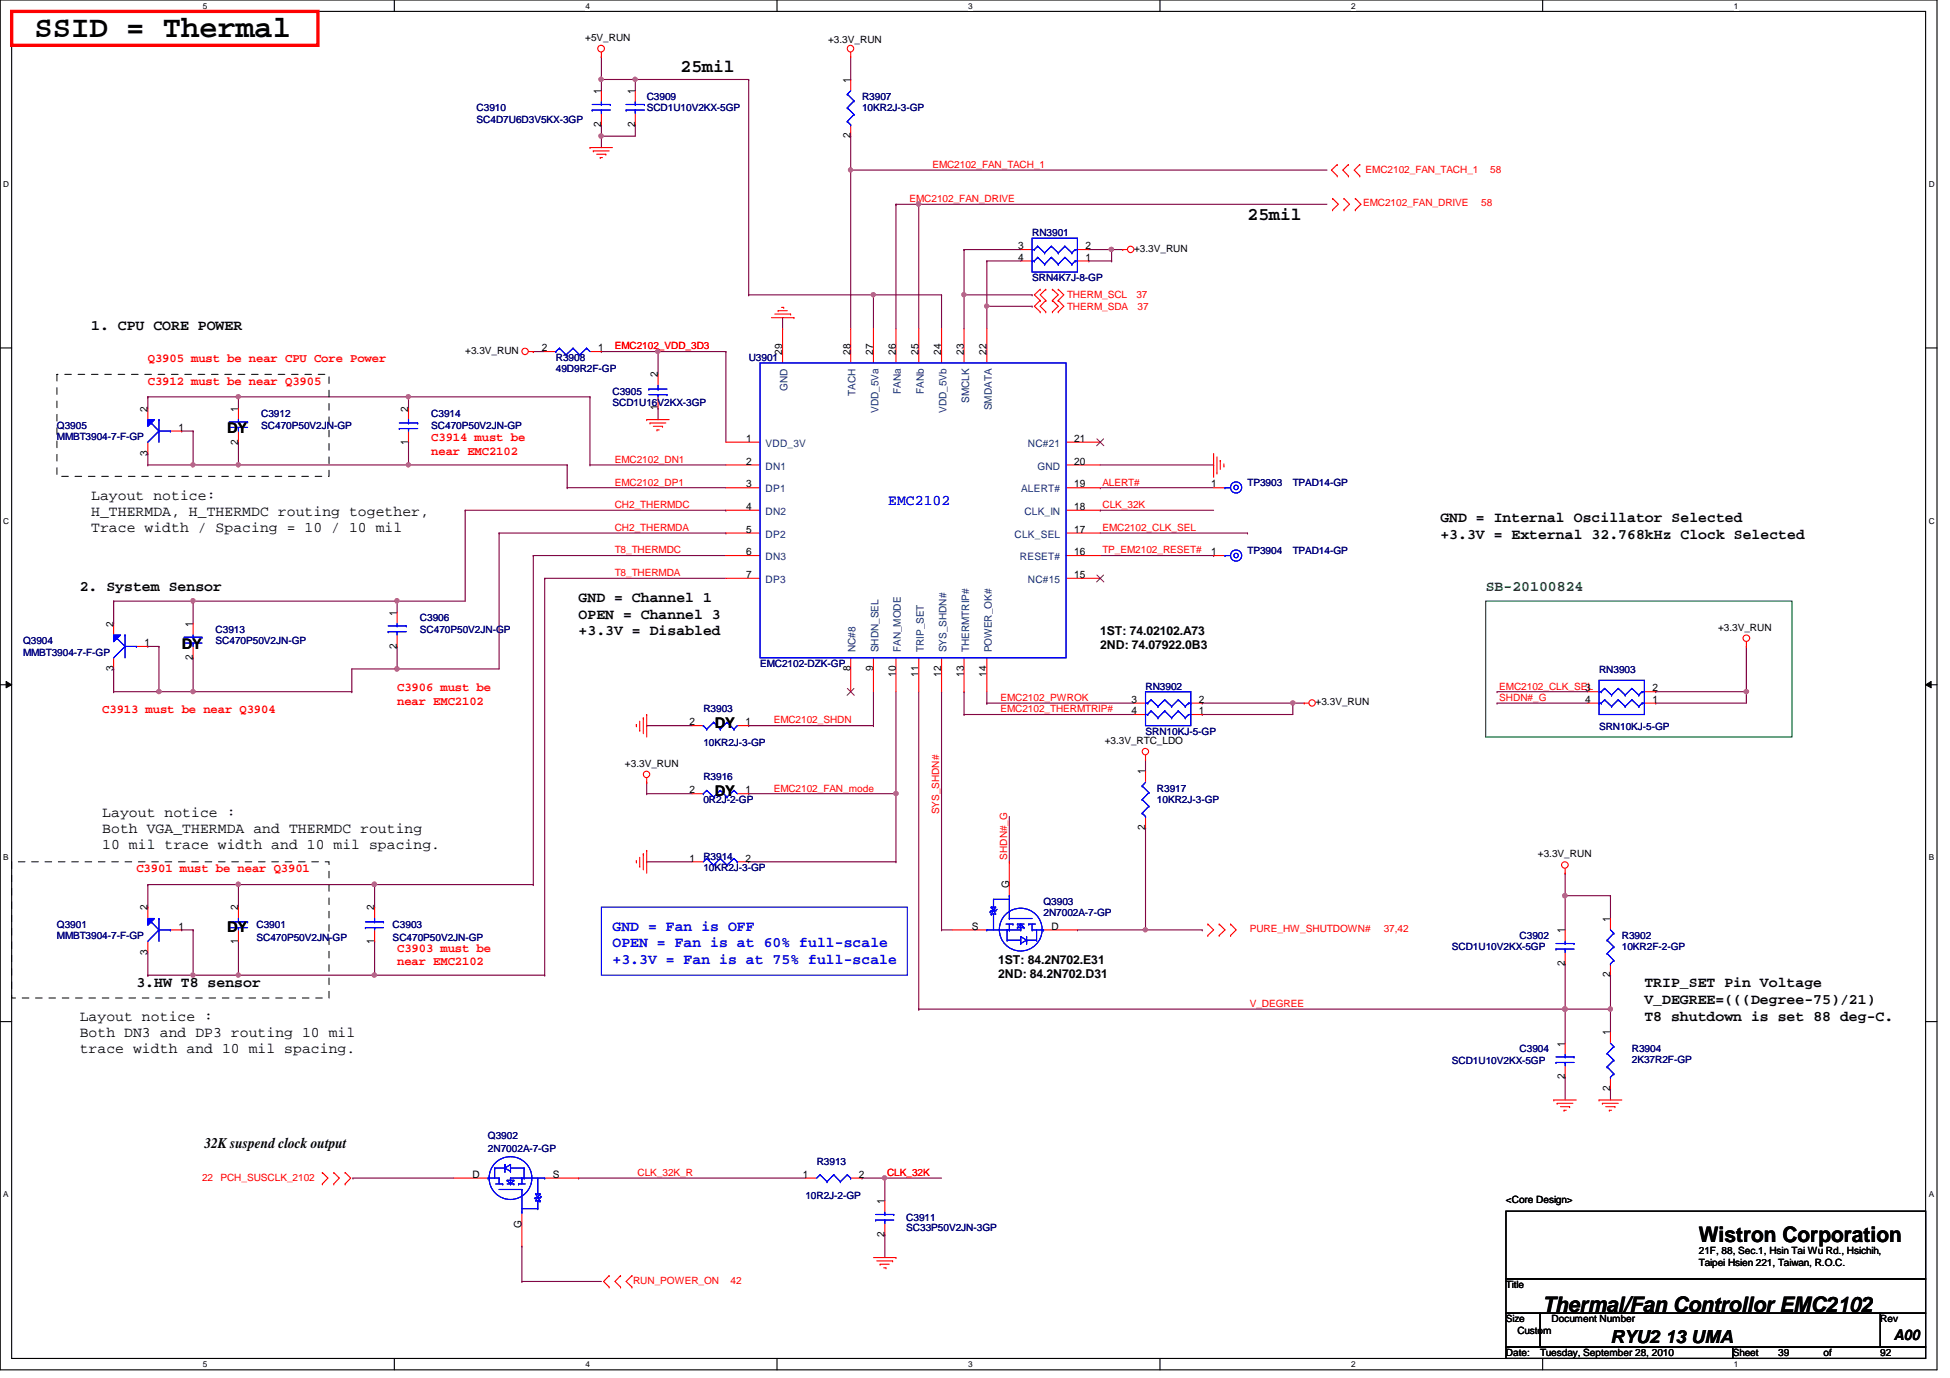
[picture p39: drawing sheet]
<svg xmlns="http://www.w3.org/2000/svg" width="297mm" height="210mm" viewBox="0 0 297 210" stroke-linecap="round" stroke-linejoin="round" font-family="sans-serif">
<defs><g id="words">
<text font-size="4.7" x="5.2" y="5.6">SSID = Thermal</text>
<g font-size="3.3">
<text x="258.8" y="189.2">Wistron Corporation</text>
<text x="234.9" y="199.9">Thermal/Fan Controllor EMC2102</text>
</g>
<g font-size="2.8">
<text x="103.7" y="11">25mil</text>
<text x="190" y="33.4">25mil</text>
<text x="245.3" y="204.6">RYU2 13 UMA</text>
</g>
<g font-size="2.2">
<text x="13.9" y="50.2">1. CPU CORE POWER</text>
<text x="34.6" y="66">DY</text>
<text x="13.9" y="76.1">Layout notice:</text>
<text x="13.9" y="78.6">H_THERMDA, H_THERMDC routing together,</text>
<text x="13.9" y="81">Trace width / Spacing = 10 / 10 mil</text>
<text x="219.4" y="79.6">GND = Internal Oscillator Selected</text>
<text x="219.4" y="82.1">+3.3V = External 32.768kHz Clock Selected</text>
<text x="12.1" y="90">2. System Sensor</text>
<text x="88.1" y="91.7">GND = Channel 1</text>
<text x="88.1" y="94.2">OPEN = Channel 3</text>
<text x="27.7" y="98.8">DY</text>
<text x="88.1" y="96.8">+3.3V = Disabled</text>
<text x="108.9" y="110.9">DY</text>
<text x="15.6" y="124.5">Layout notice :</text>
<text x="108.9" y="121.2">DY</text>
<text x="15.6" y="126.9">Both VGA_THERMDA and THERMDC routing</text>
<text x="15.6" y="129.4">10 mil trace width and 10 mil spacing.</text>
<text x="34.6" y="142">DY</text>
<text x="12.1" y="155.5">Layout notice :</text>
<text x="20.8" y="150.4">3.HW T8 sensor</text>
<text x="250.5" y="150.4">TRIP_SET Pin Voltage</text>
<text x="250.5" y="153">V_DEGREE=(((Degree-75)/21)</text>
<text x="250.5" y="155.6">T8 shutdown is set 88 deg-C.</text>
<text x="12.1" y="158">Both DN3 and DP3 routing 10 mil</text>
<text x="12.1" y="160.4">trace width and 10 mil spacing.</text>
<text x="31.2" y="174.8">32K suspend clock output</text>
<text x="288.5" y="204.1">A00</text>
</g>
<g font-size="2.2" fill="#00f">
<text x="135.3" y="77">EMC2102</text>
<text x="93.3" y="141.8">GND = Fan is OFF</text>
<text x="93.3" y="144.3">OPEN = Fan is at 60% full-scale</text>
<text x="93.3" y="146.9">+3.3V = Fan is at 75% full-scale</text>
</g>
<text font-size="2.2" fill="#008000" x="226.3" y="90">SB-20100824</text>
<g font-size="1.9" fill="#f00">
<text x="22.5" y="55.1">Q3905 must be near CPU Core Power</text>
<text x="22.5" y="58.6">C3912 must be near Q3905</text>
<text x="65.7" y="67.2">C3914 must be</text>
<text x="65.7" y="69.3">near EMC2102</text>
<text x="60.5" y="105.2">C3906 must be</text>
<text x="60.5" y="107.3">near EMC2102</text>
<text x="15.6" y="108.7">C3913 must be near Q3904</text>
<text x="20.8" y="132.8">C3901 must be near Q3901</text>
<text x="60.5" y="144.9">C3903 must be</text>
<text x="60.5" y="147.1">near EMC2102</text>
</g>
<g font-size="1.9">
<text x="167.6" y="96.7">1ST: 74.02102.A73</text>
<text x="167.6" y="98.9">2ND: 74.07922.0B3</text>
<text x="152.1" y="146.8">1ST: 84.2N702.E31</text>
<text x="152.1" y="149">2ND: 84.2N702.D31</text>
</g>
<g font-size="1.6">
<text x="91.6" y="14.3" transform="rotate(-90 91.6 14.3)">1</text>
<text x="96.7" y="14.3" transform="rotate(-90 96.7 14.3)">1</text>
<text x="129.5" y="12.6" transform="rotate(-90 129.5 12.6)">1</text>
<text x="91.6" y="19.3" transform="rotate(-90 91.6 19.3)">2</text>
<text x="96.7" y="19.3" transform="rotate(-90 96.7 19.3)">2</text>
<text x="129.5" y="21.1" transform="rotate(-90 129.5 21.1)">2</text>
<text x="155.1" y="38">3</text>
<text x="155.1" y="39.7">4</text>
<text x="165.4" y="39.7">1</text>
<text x="165.4" y="38">2</text>
<text x="82.5" y="53.5">2</text>
<text x="91.1" y="53.5">1</text>
<text x="100.2" y="57.5" transform="rotate(-90 100.2 57.5)">2</text>
<text x="119.2" y="54.1" transform="rotate(-90 119.2 54.1)">29</text>
<text x="129.5" y="54.1" transform="rotate(-90 129.5 54.1)">28</text>
<text x="133" y="54.1" transform="rotate(-90 133 54.1)">27</text>
<text x="136.4" y="54.1" transform="rotate(-90 136.4 54.1)">26</text>
<text x="139.9" y="54.1" transform="rotate(-90 139.9 54.1)">25</text>
<text x="143.4" y="54.1" transform="rotate(-90 143.4 54.1)">24</text>
<text x="146.8" y="54.1" transform="rotate(-90 146.8 54.1)">23</text>
<text x="150.3" y="54.1" transform="rotate(-90 150.3 54.1)">22</text>
<text x="22.5" y="62.7" transform="rotate(-90 22.5 62.7)">2</text>
<text x="27.2" y="65.6">1</text>
<text x="36.3" y="62.7" transform="rotate(-90 36.3 62.7)">1</text>
<text x="62.2" y="62.7" transform="rotate(-90 62.2 62.7)">2</text>
<text x="100.2" y="62.5" transform="rotate(-90 100.2 62.5)">1</text>
<text x="22.5" y="69.4" transform="rotate(-90 22.5 69.4)">3</text>
<text x="36.3" y="67.7" transform="rotate(-90 36.3 67.7)">2</text>
<text x="62.2" y="67.7" transform="rotate(-90 62.2 67.7)">1</text>
<text x="113.7" y="67.3">1</text>
<text x="113.7" y="70.8">2</text>
<text x="163.6" y="67.3">21</text>
<text x="163.6" y="70.8">20</text>
<text x="113.7" y="74.3">3</text>
<text x="113.7" y="77.7">4</text>
<text x="163.6" y="77.7">18</text>
<text x="163.6" y="74.3">19</text>
<text x="184.5" y="74.3">1</text>
<text x="113.7" y="81.2">5</text>
<text x="163.6" y="81.2">17</text>
<text x="113.7" y="84.6">6</text>
<text x="113.7" y="88.1">7</text>
<text x="163.6" y="88.1">15</text>
<text x="163.6" y="84.6">16</text>
<text x="184.5" y="84.6">1</text>
<text x="17.3" y="95.5" transform="rotate(-90 17.3 95.5)">2</text>
<text x="29.4" y="95.5" transform="rotate(-90 29.4 95.5)">1</text>
<text x="60.4" y="93.8" transform="rotate(-90 60.4 93.8)">1</text>
<text x="22" y="98.4">1</text>
<text x="29.4" y="100.5" transform="rotate(-90 29.4 100.5)">2</text>
<text x="60.4" y="98.8" transform="rotate(-90 60.4 98.8)">2</text>
<text x="17.3" y="102.3" transform="rotate(-90 17.3 102.3)">3</text>
<text x="129.5" y="102.3" transform="rotate(-90 129.5 102.3)">8</text>
<text x="133" y="102.3" transform="rotate(-90 133 102.3)">9</text>
<text x="136.4" y="103.1" transform="rotate(-90 136.4 103.1)">10</text>
<text x="139.9" y="103.1" transform="rotate(-90 139.9 103.1)">11</text>
<text x="143.4" y="103.1" transform="rotate(-90 143.4 103.1)">12</text>
<text x="146.8" y="103.1" transform="rotate(-90 146.8 103.1)">13</text>
<text x="150.3" y="103.1" transform="rotate(-90 150.3 103.1)">14</text>
<text x="172.4" y="107.1">3</text>
<text x="182.6" y="107.1">2</text>
<text x="241.5" y="105.3">3</text>
<text x="241.5" y="107.1">4</text>
<text x="251.7" y="107.1">1</text>
<text x="251.7" y="105.3">2</text>
<text x="105" y="110.5">2</text>
<text x="113.5" y="110.5">1</text>
<text x="172.4" y="108.8">4</text>
<text x="182.6" y="108.8">1</text>
<text x="174.5" y="117.9" transform="rotate(-90 174.5 117.9)">1</text>
<text x="105" y="120.9">2</text>
<text x="113.5" y="120.9">1</text>
<text x="105" y="131.2">1</text>
<text x="113.5" y="131.2">2</text>
<text x="174.5" y="126.4" transform="rotate(-90 174.5 126.4)">2</text>
<text x="153.7" y="135.2" transform="rotate(-90 153.7 135.2)">G</text>
<text x="22.5" y="138.7" transform="rotate(-90 22.5 138.7)">2</text>
<text x="27.2" y="141.6">1</text>
<text x="36.3" y="143.7" transform="rotate(-90 36.3 143.7)">1</text>
<text x="36.3" y="138.7" transform="rotate(-90 36.3 138.7)">2</text>
<text x="57" y="143.7" transform="rotate(-90 57 143.7)">1</text>
<text x="57" y="138.7" transform="rotate(-90 57 138.7)">2</text>
<text x="148" y="141.6">S</text>
<text x="160.2" y="141.6">D</text>
<text x="238.4" y="142.2" transform="rotate(-90 238.4 142.2)">1</text>
<text x="245.3" y="140.4" transform="rotate(-90 245.3 140.4)">1</text>
<text x="22.5" y="145.5" transform="rotate(-90 22.5 145.5)">3</text>
<text x="238.4" y="147.2" transform="rotate(-90 238.4 147.2)">2</text>
<text x="245.3" y="148.9" transform="rotate(-90 245.3 148.9)">2</text>
<text x="238.4" y="159.4" transform="rotate(-90 238.4 159.4)">1</text>
<text x="245.3" y="157.7" transform="rotate(-90 245.3 157.7)">1</text>
<text x="238.4" y="164.4" transform="rotate(-90 238.4 164.4)">2</text>
<text x="245.3" y="166.2" transform="rotate(-90 245.3 166.2)">2</text>
<text x="72" y="179.4">D</text>
<text x="84.2" y="179.4">S</text>
<text x="122.3" y="179.4">1</text>
<text x="130.8" y="179.4">2</text>
<text x="134.7" y="183.4" transform="rotate(-90 134.7 183.4)">1</text>
<text x="79.5" y="187.1" transform="rotate(-90 79.5 187.1)">G</text>
<text x="134.7" y="188.5" transform="rotate(-90 134.7 188.5)">2</text>
</g>
<g font-size="1.6" fill="#004080">
<text x="120" y="59.5" transform="rotate(-90 120 59.5)">GND</text>
<text x="130.3" y="60.3" transform="rotate(-90 130.3 60.3)">TACH</text>
<text x="133.8" y="62.9" transform="rotate(-90 133.8 62.9)">VDD_5Va</text>
<text x="137.2" y="60" transform="rotate(-90 137.2 60)">FANa</text>
<text x="140.7" y="60" transform="rotate(-90 140.7 60)">FANb</text>
<text x="144.2" y="62.9" transform="rotate(-90 144.2 62.9)">VDD_5Vb</text>
<text x="147.6" y="61.4" transform="rotate(-90 147.6 61.4)">SMCLK</text>
<text x="151.1" y="62.5" transform="rotate(-90 151.1 62.5)">SMDATA</text>
<text x="116.6" y="68.1">VDD_3V</text>
<text x="116.6" y="71.5">DN1</text>
<text x="156.6" y="68.1">NC#21</text>
<text x="158" y="71.5">GND</text>
<text x="116.6" y="75">DP1</text>
<text x="155.5" y="75">ALERT#</text>
<text x="116.6" y="78.4">DN2</text>
<text x="116.6" y="81.9">DP2</text>
<text x="154.6" y="81.9">CLK_SEL</text>
<text x="156" y="78.4">CLK_IN</text>
<text x="116.6" y="85.3">DN3</text>
<text x="116.6" y="88.8">DP3</text>
<text x="155.4" y="85.3">RESET#</text>
<text x="156.6" y="88.8">NC#15</text>
<text x="130.3" y="99.4" transform="rotate(-90 130.3 99.4)">NC#8</text>
<text x="133.8" y="99.4" transform="rotate(-90 133.8 99.4)">SHDN_SEL</text>
<text x="137.2" y="99.4" transform="rotate(-90 137.2 99.4)">FAN_MODE</text>
<text x="140.7" y="99.4" transform="rotate(-90 140.7 99.4)">TRIP_SET</text>
<text x="144.2" y="99.4" transform="rotate(-90 144.2 99.4)">SYS_SHDN#</text>
<text x="147.6" y="99.4" transform="rotate(-90 147.6 99.4)">THERMTRIP#</text>
<text x="151.1" y="99.4" transform="rotate(-90 151.1 99.4)">POWER_OK#</text>
</g>
<g font-size="1.5">
<text x="89.2" y="6.2">+5V_RUN</text>
<text x="126.2" y="6.6">+3.3V_RUN</text>
<text x="172.8" y="38.4">+3.3V_RUN</text>
<text x="70.9" y="53.9">+3.3V_RUN</text>
<text x="261.7" y="96.1">+3.3V_RUN</text>
<text x="200.4" y="107.4">+3.3V_RUN</text>
<text x="168.3" y="113.3">+3.3V_RTC_LDO</text>
<text x="95.2" y="116.8">+3.3V_RUN</text>
<text x="234.3" y="130.6">+3.3V_RUN</text>
<text x="229.4" y="183.3">&lt;Core Design&gt;</text>
<text x="258.8" y="191.1">21F, 88, Sec.1, Hsin Tai Wu Rd., Hsichih,</text>
<text x="229.4" y="196.2">Title</text>
<text x="258.8" y="192.8">Taipei Hsien 221, Taiwan, R.O.C.</text>
<text x="229.4" y="201.4">Size</text>
<text x="231.1" y="203.2">Custom</text>
<text x="236.3" y="201.4">Document Number</text>
<text x="286.4" y="201.4">Rev</text>
<text x="229.4" y="206.6">Date:</text>
<text x="234.6" y="206.6">Tuesday, September 28, 2010</text>
<text x="263.9" y="206.6">Sheet</text>
<text x="270.9" y="206.6">39</text>
<text x="277.8" y="206.6">of</text>
<text x="286.4" y="206.6">92</text>
</g>
<g font-size="1.5" fill="#000080">
<text x="72.6" y="16.9">C3910</text>
<text x="98.5" y="15.2">C3909</text>
<text x="98.5" y="16.9">SCD1U10V2KX-5GP</text>
<text x="131.3" y="15.2">R3907</text>
<text x="131.3" y="16.9">10KR2J-3-GP</text>
<text x="72.6" y="18.7">SC4D7U6D3V5KX-3GP</text>
<text x="157.2" y="35.9">RN3901</text>
<text x="157.2" y="42.8">SRN4K7J-8-GP</text>
<text x="84.7" y="54.9">R3908</text>
<text x="84.7" y="56.7">49D9R2F-GP</text>
<text x="114" y="54.9">U3901</text>
<text x="8.7" y="65.3">Q3905</text>
<text x="39.8" y="63.6">C3912</text>
<text x="39.8" y="65.3">SC470P50V2JN-GP</text>
<text x="65.7" y="63.6">C3914</text>
<text x="65.7" y="65.3">SC470P50V2JN-GP</text>
<text x="93.3" y="60.1">C3905</text>
<text x="93.3" y="61.8">SCD1U16V2KX-3GP</text>
<text x="8.7" y="67.1">MMBT3904-7-F-GP</text>
<text x="190" y="74">TP3903</text>
<text x="196.9" y="74">TPAD14-GP</text>
<text x="190" y="84.3">TP3904</text>
<text x="196.9" y="84.3">TPAD14-GP</text>
<text x="64" y="94.7">C3906</text>
<text x="3.5" y="98.1">Q3904</text>
<text x="3.5" y="99.9">MMBT3904-7-F-GP</text>
<text x="32.8" y="96.4">C3913</text>
<text x="32.8" y="98.1">SC470P50V2JN-GP</text>
<text x="64" y="96.4">SC470P50V2JN-GP</text>
<text x="115.8" y="101.6">EMC2102-DZK-GP</text>
<text x="174.5" y="105">RN3902</text>
<text x="243.6" y="102.4">RN3903</text>
<text x="107.1" y="108.5">R3903</text>
<text x="107.1" y="113.7">10KR2J-3-GP</text>
<text x="174.5" y="111.9">SRN10KJ-5-GP</text>
<text x="243.6" y="111.3">SRN10KJ-5-GP</text>
<text x="107.1" y="118.9">R3916</text>
<text x="107.1" y="122.3">0R2J-2-GP</text>
<text x="176.2" y="120.6">R3917</text>
<text x="176.2" y="122.3">10KR2J-3-GP</text>
<text x="107.1" y="130.9">R3914</text>
<text x="107.1" y="132.7">10KR2J-3-GP</text>
<text x="159" y="137.8">Q3903</text>
<text x="8.7" y="141.3">Q3901</text>
<text x="8.7" y="143">MMBT3904-7-F-GP</text>
<text x="39.1" y="141.3">C3901</text>
<text x="39.1" y="143.4">SC470P50V2JN-GP</text>
<text x="59.8" y="141.3">C3903</text>
<text x="59.8" y="143.4">SC470P50V2JN-GP</text>
<text x="159" y="139.6">2N7002A-7-GP</text>
<text x="231.5" y="143">C3902</text>
<text x="247.1" y="143">R3902</text>
<text x="221.1" y="144.8">SCD1U10V2KX-5GP</text>
<text x="247.1" y="144.8">10KR2F-2-GP</text>
<text x="231.5" y="160.3">C3904</text>
<text x="248.6" y="160.3">R3904</text>
<text x="248.6" y="161.9">2K37R2F-GP</text>
<text x="221.1" y="162.1">SCD1U10V2KX-5GP</text>
<text x="74.3" y="173.4">Q3902</text>
<text x="74.3" y="175.5">2N7002A-7-GP</text>
<text x="124.4" y="177.4">R3913</text>
<text x="122.7" y="182.6">10R2J-2-GP</text>
<text x="138" y="186.1">C3911</text>
<text x="138" y="187.6">SC33P50V2JN-3GP</text>
</g>
<g font-size="1.5" fill="#f00">
<text x="142" y="25.6">EMC2102_FAN_TACH_1</text>
<text x="208" y="26.3">EMC2102_FAN_TACH_1</text>
<text x="227" y="26.3">58</text>
<text x="138.6" y="30.8">EMC2102_FAN_DRIVE</text>
<text x="207.6" y="31.5">EMC2102_FAN_DRIVE</text>
<text x="225.6" y="31.5">58</text>
<text x="162.6" y="47.2">THERM_SDA</text>
<text x="162.6" y="45.5">THERM_SCL</text>
<text x="173.1" y="45.5">37</text>
<text x="173.3" y="47.2">37</text>
<text x="93.6" y="53.2">EMC2102_VDD_3D3</text>
<text x="93.6" y="70.5">EMC2102_DN1</text>
<text x="93.6" y="77.4">CH2_THERMDC</text>
<text x="93.6" y="74">EMC2102_DP1</text>
<text x="167.9" y="77.4">CLK_32K</text>
<text x="167.9" y="74">ALERT#</text>
<text x="93.6" y="80.9">CH2_THERMDA</text>
<text x="167.9" y="80.9">EMC2102_CLK_SEL</text>
<text x="93.6" y="84.3">T8_THERMDC</text>
<text x="93.6" y="87.8">T8_THERMDA</text>
<text x="167.9" y="84.3">TP_EM2102_RESET#</text>
<text x="152.4" y="106.8">EMC2102_PWROK</text>
<text x="228.4" y="105">EMC2102_CLK_SEL</text>
<text x="228.4" y="106.8">SHDN#_G</text>
<text x="117.9" y="110.2">EMC2102_SHDN</text>
<text x="152.4" y="108.5">EMC2102_THERMTRIP#</text>
<text x="117.9" y="120.6">EMC2102_FAN_mode</text>
<text x="143.1" y="124" transform="rotate(-90 143.1 124)">SYS_SHDN#</text>
<text x="153.4" y="130.9" transform="rotate(-90 153.4 130.9)">SHDN#_G</text>
<text x="190.4" y="142">PURE_HW_SHUTDOWN#</text>
<text x="210.8" y="142">37,42</text>
<text x="190.4" y="153.4">V_DEGREE</text>
<text x="30.8" y="179.8">22</text>
<text x="33.6" y="179.8">PCH_SUSCLK_2102</text>
<text x="97.1" y="179.1">CLK_32K_R</text>
<text x="135.1" y="179.1">CLK_32K</text>
<text x="96.4" y="195.5">RUN_POWER_ON</text>
<text x="111.3" y="195.5">42</text>
</g>
<g font-size="1.3">
<text x="30.9" y="1.4">5</text>
<text x="89.2" y="1.4">4</text>
<text x="147.5" y="1.4">3</text>
<text x="205.8" y="1.4">2</text>
<text x="264.1" y="1.4">1</text>
<text x=".5" y="28.5">D</text>
<text x="293.8" y="28.5">D</text>
<text x=".5" y="79.8">C</text>
<text x="293.8" y="79.8">C</text>
<text x=".5" y="131.1">B</text>
<text x="293.8" y="131.1">B</text>
<text x=".5" y="182.4">A</text>
<text x="293.8" y="182.4">A</text>
<text x="30.9" y="208.3">5</text>
<text x="89.2" y="208.3">4</text>
<text x="147.5" y="208.3">3</text>
<text x="205.8" y="208.3">2</text>
<text x="264.1" y="208.3">1</text>
</g>
</g></defs>
<path d="M0 0h295.1v208.7h-295.1zM1.8 1.7h291.5v205.2h-291.5z" fill="none" stroke="#000" stroke-width=".17"/>
<g fill="#fff">
<path d="M30.9 .2h.7v1.4h-.7z"/>
<path d="M30.9 207.1h.7v1.4h-.7z"/>
</g>
<path d="M60.1 0v1.7M60.1 206.9v1.8" fill="none" stroke="#000" stroke-width=".17"/>
<g fill="#fff">
<path d="M89.2 .2h.7v1.4h-.7z"/>
<path d="M89.2 207.1h.7v1.4h-.7z"/>
</g>
<path d="M118.4 0v1.7M118.4 206.9v1.8" fill="none" stroke="#000" stroke-width=".17"/>
<g fill="#fff">
<path d="M147.5 .2h.7v1.4h-.7z"/>
<path d="M147.5 207.1h.7v1.4h-.7z"/>
</g>
<path d="M176.7 0v1.7M176.7 206.9v1.8" fill="none" stroke="#000" stroke-width=".17"/>
<g fill="#fff">
<path d="M205.8 .2h.7v1.4h-.7z"/>
<path d="M205.8 207.1h.7v1.4h-.7z"/>
</g>
<path d="M235 0v1.7M235 206.9v1.8" fill="none" stroke="#000" stroke-width=".17"/>
<g fill="#fff">
<path d="M264.1 .2h.7v1.4h-.7z"/>
<path d="M264.1 207.1h.7v1.4h-.7z"/>
<path d="M.5 27.3h.9v1.4h-.9z"/>
<path d="M293.8 27.3h.9v1.4h-.9z"/>
<path d="M.5 78.6h.9v1.4h-.9z"/>
<path d="M293.8 78.6h.9v1.4h-.9z"/>
</g>
<path d="M0 53h1.8M293.3 53h1.8" fill="none" stroke="#000" stroke-width=".17"/>
<g fill="#fff">
<path d="M.5 129.9h.8v1.4h-.8z"/>
<path d="M293.8 129.9h.8v1.4h-.8z"/>
</g>
<path d="M0 104.3h1.8M293.3 104.3h1.8" fill="none" stroke="#000" stroke-width=".17"/>
<path d="M.9 103.8l.9 .5-.9 .5zM293.3 104.3l.9-.5v1z" fill="#000"/>
<path d="M.9 103.8l.9 .5-.9 .5zM293.3 104.3l.9-.5v1z" fill="none" stroke="#000" stroke-width=".15"/>
<g fill="#fff">
<path d="M.5 181.2h.8v1.4h-.8z"/>
<path d="M293.8 181.2h.8v1.4h-.8z"/>
</g>
<path d="M0 155.6h1.8M293.3 155.6h1.8" fill="none" stroke="#000" stroke-width=".17"/>
<g fill="none" stroke="#800040" stroke-width=".17">
<path d="M129.6 25.9h.1M129.6 25.9v24.2M136.5 31.1h.1M136.5 31.1v19M100.2 62.2h.1M100.2 62.2v1.7M167.6 77.7h.1M167.6 77.7h17.3M167.6 70.8h17.3M184.9 70.8h.1M60.5 101.9h.1M60.5 101.9h15.5"/>
<path d="M98.5 110.5h.1M98.5 110.5h6.9M114 110.5h.1M114 110.5h19.1M133.1 110.5h.1M133.1 105.4v5.1"/>
</g>
<circle cx="60.5" cy="101.9" r=".33" fill="#f0f"/>
<circle cx="60.5" cy="101.9" r=".33" fill="none" stroke="#f0f" stroke-width=".17"/>
<path d="M114 120.9h.1M114 120.9h22.5M140 153.7h.1M140 153.7h98.4M238.4 153.7h.1M238.4 153.7v5.2" fill="none" stroke="#800040" stroke-width=".17"/>
<circle cx="238.4" cy="153.7" r=".34" fill="#f0f"/>
<circle cx="238.4" cy="153.7" r=".34" fill="none" stroke="#f0f" stroke-width=".17"/>
<g fill="none" stroke="#800040" stroke-width=".17">
<path d="M136.5 31.1h.1M136.5 31.1h3.5M140 31.1h.1M140 31.1v19M119.2 50.1h.1M119.2 48.4v1.7M133.1 44.9h.1M133.1 44.9v5.2M146.9 44.9h.1M146.9 44.9v5.2M81.2 84.6h.1M81.2 84.6h29.4"/>
<path d="M81.2 84.6v50.1M98.5 119.2h.1M98.5 119.2v1.7M140 105.4v48.3M57.1 134.7h.1M57.1 134.7h24.1M81.2 134.7h.1M98.5 120.9h.1M98.5 120.9h6.9M238.4 133h.1M238.4 133v3.4M140 153.7h.1"/>
<path d="M238.4 146.8h.1M238.4 146.8v6.9"/>
</g>
<circle cx="57" cy="134.7" r=".34" fill="#f0f"/>
<circle cx="57" cy="134.7" r=".34" fill="none" stroke="#f0f" stroke-width=".17"/>
<path d="M114 12.1h.1M114 12.1v32.8M114 44.9h.1M114 44.9h19.1M245.3 153.7h.1M245.3 153.7v3.5" fill="none" stroke="#800040" stroke-width=".17"/>
<circle cx="245.3" cy="153.7" r=".33" fill="#f0f"/>
<circle cx="245.3" cy="153.7" r=".33" fill="none" stroke="#f0f" stroke-width=".17"/>
<path d="M96.8 12.1h.1M96.8 12.1h17.2" fill="none" stroke="#800040" stroke-width=".17"/>
<circle cx="96.7" cy="12.1" r=".32" fill="#f0f"/>
<circle cx="96.7" cy="12.1" r=".32" fill="none" stroke="#f0f" stroke-width=".17"/>
<path d="M238.4 136.4h.1M238.4 136.4v5.2" fill="none" stroke="#800040" stroke-width=".17"/>
<circle cx="238.4" cy="136.4" r=".34" fill="#f0f"/>
<circle cx="238.4" cy="136.4" r=".34" fill="none" stroke="#f0f" stroke-width=".17"/>
<path d="M140 31.1h.1M140 31.1h62.1" fill="none" stroke="#800040" stroke-width=".17"/>
<circle cx="139.9" cy="31.1" r=".33" fill="#f0f"/>
<circle cx="139.9" cy="31.1" r=".33" fill="none" stroke="#f0f" stroke-width=".17"/>
<g fill="none" stroke="#800040" stroke-width=".17">
<path d="M133.1 44.9h.1M133.1 44.9h10.3M143.4 44.9h.1M143.4 44.9v5.2M150.3 46.7h.1M150.3 46.7v3.4M150.3 46.7h6.9M157.2 46.7h.1M167.6 74.3h.1M167.6 74.3h17.3M60.5 91.6h.1M60.5 91.6h10.4"/>
<path d="M83 88.1h.1M83 88.1h27.6"/>
</g>
<circle cx="133" cy="44.9" r=".32" fill="#f0f"/>
<circle cx="133" cy="44.9" r=".32" fill="none" stroke="#f0f" stroke-width=".17"/>
<path d="M91.6 8.6h.1M91.6 19h.1M91.6 8.6v3.5M91.6 19v3.5M96.8 19h.1M96.8 19v1.7h-5.2M91.6 20.7h.1" fill="none" stroke="#800040" stroke-width=".17"/>
<circle cx="91.6" cy="20.7" r=".33" fill="#f0f"/>
<circle cx="91.6" cy="20.7" r=".33" fill="none" stroke="#f0f" stroke-width=".17"/>
<path d="M60.5 91.6h.1M60.5 91.6v1.7M136.5 105.4v15.5M136.5 120.9h.1" fill="none" stroke="#800040" stroke-width=".17"/>
<circle cx="60.5" cy="91.5" r=".33" fill="#f0f"/>
<circle cx="60.5" cy="91.5" r=".33" fill="none" stroke="#f0f" stroke-width=".17"/>
<g fill="none" stroke="#800040" stroke-width=".17">
<path d="M91.6 12.1h.1M91.6 12.1v1.7M91.6 12.1h5.2M96.8 12.1h.1M96.8 12.1v1.7M60.5 98.5h.1M60.5 98.5v3.4M83 88.1v60.4M57.1 138.2h.1M57.1 134.7v3.5M238.4 136.4h.1M238.4 136.4h6.9"/>
<path d="M245.3 136.4h.1M245.3 136.4v3.5M57.1 143.4h.1M57.1 143.4v5.1M83 148.5h.1M238.4 164.1h.1M238.4 164.1v3.5M245.3 165.8h.1M245.3 165.8v1.8"/>
</g>
<circle cx="91.6" cy="12.1" r=".33" fill="#f0f"/>
<circle cx="91.6" cy="12.1" r=".33" fill="none" stroke="#f0f" stroke-width=".17"/>
<path d="M110.6 53.6h.1M110.6 53.6v13.8M57.1 148.5h.1M57.1 148.5h25.9" fill="none" stroke="#800040" stroke-width=".17"/>
<circle cx="57" cy="148.5" r=".33" fill="#f0f"/>
<circle cx="57" cy="148.5" r=".33" fill="none" stroke="#f0f" stroke-width=".17"/>
<path d="M100.2 53.6h.1M100.2 53.6h10.4M100.2 53.6v3.4" fill="none" stroke="#800040" stroke-width=".17"/>
<circle cx="100.2" cy="53.5" r=".33" fill="#f0f"/>
<circle cx="100.2" cy="53.5" r=".33" fill="none" stroke="#f0f" stroke-width=".17"/>
<path d="M129.6 25.9h.1M129.6 25.9h72.5M167.6 81.2h22.4M190 81.2h.1" fill="none" stroke="#800040" stroke-width=".17"/>
<circle cx="129.6" cy="25.9" r=".32" fill="#f0f"/>
<circle cx="129.6" cy="25.9" r=".32" fill="none" stroke="#f0f" stroke-width=".17"/>
<path d="M136.5 131.3h.1M136.5 120.9v10.4" fill="none" stroke="#800040" stroke-width=".17"/>
<circle cx="136.5" cy="120.9" r=".33" fill="#f0f"/>
<circle cx="136.5" cy="120.9" r=".33" fill="none" stroke="#f0f" stroke-width=".17"/>
<g fill="none" stroke="#800040" stroke-width=".17">
<path d="M129.6 12.1h.1M129.6 8.6v3.5M146.9 108.8h.1M146.9 105.4h.1M146.9 108.8h25.9M146.9 105.4v3.4M150.3 107.1h.1M150.3 105.4v1.7M150.3 107.1h22.5M174.5 117.5h.1M174.5 115.7v1.8M196.9 107.1h.1"/>
<path d="M196.9 107.1h1.8M98.5 131.3h.1M98.5 131.3h6.9M114 131.3h.1M114 131.3h22.5M88.1 179.5h.1M88.1 179.5h34.6M134.8 179.5h.1M134.8 179.5h8.6"/>
</g>
<circle cx="196.9" cy="107.1" r=".33" fill="#f0f"/>
<circle cx="196.9" cy="107.1" r=".33" fill="none" stroke="#f0f" stroke-width=".17"/>
<path d="M183.1 108.8h.1M196.9 107.1h.1M196.9 107.1v1.7h-13.8M134.8 179.5h.1M134.8 179.5v3.4M134.8 188.1h.1M134.8 188.1v3.5" fill="none" stroke="#800040" stroke-width=".17"/>
<circle cx="134.8" cy="179.4" r=".33" fill="#f0f"/>
<circle cx="134.8" cy="179.4" r=".33" fill="none" stroke="#f0f" stroke-width=".17"/>
<path d="M146.9 38h.1M146.9 38h8.6M150.3 39.8h.1M150.3 39.8h5.2M146.9 44.9h10.3M157.2 44.9h.1M174.5 141.6h8.6M183.1 141.6h.1M131.3 179.5h.1M131.3 179.5h3.5" fill="none" stroke="#800040" stroke-width=".17"/>
<circle cx="146.8" cy="44.9" r=".32" fill="#f0f"/>
<circle cx="146.8" cy="44.9" r=".32" fill="none" stroke="#f0f" stroke-width=".17"/>
<path d="M165.9 38h3.4M169.3 38h.1" fill="none" stroke="#800040" stroke-width=".17"/>
<circle cx="169.3" cy="38" r=".33" fill="#f0f"/>
<circle cx="169.3" cy="38" r=".33" fill="none" stroke="#f0f" stroke-width=".17"/>
<path d="M146.9 38h.1M146.9 38v6.9M150.3 39.8v6.9M165.9 39.8h.1M165.9 39.8h3.4M169.3 39.8h.1M169.3 38h.1M169.3 38v1.8M169.3 38h1.7M150.3 46.7h.1" fill="none" stroke="#800040" stroke-width=".17"/>
<circle cx="150.3" cy="46.6" r=".32" fill="#f0f"/>
<circle cx="150.3" cy="46.6" r=".32" fill="none" stroke="#f0f" stroke-width=".17"/>
<path d="M22.5 138.2h.1M22.5 134.7h.1M22.5 134.7v3.5M22.5 134.7h13.8v3.5M36.3 138.2h.1M22.5 148.5h.1M22.5 145.1v3.4M27.7 141.6h.1M27.7 141.6h1.7M36.3 143.4h.1M36.3 143.4v5.1" fill="none" stroke="#800040" stroke-width=".17"/>
<circle cx="36.3" cy="148.5" r=".32" fill="#f0f"/>
<circle cx="36.3" cy="148.5" r=".32" fill="none" stroke="#f0f" stroke-width=".17"/>
<path d="M22.5 148.5h.1M22.5 148.5h13.8M29.4 141.6h.1M29.4 148.5h.1M29.4 141.6v6.9" fill="none" stroke="#800040" stroke-width=".17"/>
<circle cx="29.4" cy="148.5" r=".32" fill="#f0f"/>
<circle cx="29.4" cy="148.5" r=".32" fill="none" stroke="#f0f" stroke-width=".17"/>
<g fill="none" stroke="#800040" stroke-width=".17">
<path d="M70.9 77.7h.1M70.9 77.7v13.9M70.9 77.7h39.7M110.6 77.7h.1M76 81.2h.1M76 81.2v20.7M76 81.2h34.6M110.6 81.2h.1M183.1 107.1h.1M183.1 107.1h13.8M153.8 131.3h.1M153.8 124.4v6.9"/>
<path d="M174.5 126.1h.1M174.5 126.1v15.5M36.3 148.5h.1M36.3 148.5h20.8"/>
</g>
<circle cx="174.5" cy="141.6" r=".32" fill="#f0f"/>
<circle cx="174.5" cy="141.6" r=".32" fill="none" stroke="#f0f" stroke-width=".17"/>
<path d="M164.1 141.6h.1M164.1 141.6h10.4M238.4 153.7h.1M238.4 153.7h6.9" fill="none" stroke="#800040" stroke-width=".17"/>
<circle cx="238.4" cy="153.7" r=".34" fill="#f0f"/>
<circle cx="238.4" cy="153.7" r=".34" fill="none" stroke="#f0f" stroke-width=".17"/>
<path d="M36.3 134.7h.1M36.3 134.7h20.8" fill="none" stroke="#800040" stroke-width=".17"/>
<circle cx="36.3" cy="134.7" r=".33" fill="#f0f"/>
<circle cx="36.3" cy="134.7" r=".33" fill="none" stroke="#f0f" stroke-width=".17"/>
<path d="M29.4 91.6h31.1M60.5 91.6h.1M24.2 105.4h.1M24.2 105.4h5.2M53.6 105.4h.1M60.5 101.9h.1M60.5 101.9h-6.9v3.5" fill="none" stroke="#800040" stroke-width=".17"/>
<circle cx="24.2" cy="105.3" r=".33" fill="#f0f"/>
<circle cx="24.2" cy="105.3" r=".33" fill="none" stroke="#f0f" stroke-width=".17"/>
<path d="M17.3 91.6h.1M17.3 91.6v3.4M17.3 91.6h12.1" fill="none" stroke="#800040" stroke-width=".17"/>
<circle cx="29.4" cy="91.5" r=".33" fill="#f0f"/>
<circle cx="29.4" cy="91.5" r=".33" fill="none" stroke="#f0f" stroke-width=".17"/>
<path d="M22.5 98.5h.1M22.5 98.5h1.7M29.4 91.6h.1M29.4 91.6v3.4M17.3 101.9h.1M17.3 101.9v3.5M29.4 100.2h.1M29.4 100.2v5.2" fill="none" stroke="#800040" stroke-width=".17"/>
<circle cx="29.4" cy="105.3" r=".32" fill="#f0f"/>
<circle cx="29.4" cy="105.3" r=".32" fill="none" stroke="#f0f" stroke-width=".17"/>
<path d="M22.5 70.8h.1M22.5 70.8h6.9M36.3 60.5h.1M36.3 60.5h25.9M62.2 70.8h.1M62.2 70.8h24.2M24.2 98.5h.1M24.2 98.5v6.9h-6.9M17.3 105.4h.1M29.4 105.4h.1M29.4 105.4h24.2" fill="none" stroke="#800040" stroke-width=".17"/>
<circle cx="36.3" cy="60.4" r=".32" fill="#f0f"/>
<circle cx="36.3" cy="60.4" r=".32" fill="none" stroke="#f0f" stroke-width=".17"/>
<path d="M62.2 60.5h.1M62.2 60.5v1.7M62.2 60.5h27.7M86.4 70.8h.1M86.4 70.8v3.5M89.9 70.8h.1M89.9 70.8h20.7" fill="none" stroke="#800040" stroke-width=".17"/>
<circle cx="62.2" cy="60.4" r=".32" fill="#f0f"/>
<circle cx="62.2" cy="60.4" r=".32" fill="none" stroke="#f0f" stroke-width=".17"/>
<g fill="none" stroke="#800040" stroke-width=".17">
<path d="M22.5 60.5h.1M22.5 69.1h.1M22.5 60.5v1.7M22.5 69.1v1.7M22.5 60.5h13.8M27.7 65.7h.1M27.7 65.7h1.7M29.4 70.8h.1M29.4 65.7h.1M29.4 65.7v5.1M36.3 60.5h.1M36.3 67.4h.1"/>
<path d="M36.3 60.5v1.7M36.3 67.4v3.4h-6.9M86.4 74.3h.1M86.4 74.3h24.2M89.9 60.5h.1M89.9 60.5v10.3"/>
</g>
<circle cx="29.4" cy="70.8" r=".32" fill="#f0f"/>
<circle cx="29.4" cy="70.8" r=".32" fill="none" stroke="#f0f" stroke-width=".17"/>
<path d="M36.3 70.8h25.9M62.2 70.8h.1" fill="none" stroke="#800040" stroke-width=".17"/>
<circle cx="36.3" cy="70.8" r=".32" fill="#f0f"/>
<circle cx="36.3" cy="70.8" r=".32" fill="none" stroke="#f0f" stroke-width=".17"/>
<circle cx="62.2" cy="70.8" r=".32" fill="#f0f"/>
<circle cx="62.2" cy="70.8" r=".32" fill="none" stroke="#f0f" stroke-width=".17"/>
<g fill="none" stroke="#800040" stroke-width=".17">
<path d="M129.6 20.7h.1M129.6 20.7v5.2M81.2 53.6h.1M81.2 53.6h1.8M91.6 53.6h.1M91.6 53.6h8.6M62.2 67.4h.1M62.2 67.4v3.4M167.6 84.6h17.3M184.9 84.6h.1M143.4 105.4h.1M143.4 105.4v36.2"/>
<path d="M266 105.4h.1M266 105.4v1.7M143.4 141.6h.1M143.4 141.6h1.7M245.3 148.5h.1M245.3 148.5v5.2M53.8 179.5h.1M53.8 179.5h15.3M79.5 195.2h.1M79.5 189.8h.1M79.5 195.2h12.1M79.5 189.8v5.4"/>
</g>
<circle cx="266" cy="105.3" r=".33" fill="#f0f"/>
<circle cx="266" cy="105.3" r=".33" fill="none" stroke="#f0f" stroke-width=".17"/>
<path d="M266 98.5v6.9M228 105.4h.1M228 107.1h.1M228 107.1h13.8M228 105.4h13.8M252.2 107.1h.1M252.2 105.4h.1M252.2 107.1h13.8M252.2 105.4h13.8M266 105.4h.1" fill="none" stroke="#800040" stroke-width=".17"/>
<g fill="none" stroke="#f00" stroke-width=".17">
<path d="M91.6 8.6h.1M91.6 8v.6M96.8 13.8v1.7M96.8 17.3v1.7M129.6 8.6h.1M129.6 8v.6M89.9 22.5h.1M89.9 22.5h3.4M90.4 23h.1M90.4 23h2.4M90.9 23.5h1.4M91.4 24h.1"/>
<path d="M91.4 24h.4M92.3 23.5h.1M171 38h.1M171 38h.7M203 32h.1M203 30.2h.1M203 30.2l.9 .9-.9 .9M203.7 26.8h.1M203.7 25.1h.1M203.7 25.1l-.9 .8 .9 .9M204.7 30.2h.1M204.7 32h.1"/>
<path d="M204.7 30.2l.9 .9-.9 .9M205.4 25.1h.1M205.4 26.8h.1M205.4 25.1l-.8 .8 .8 .9M206.5 32h.1M206.5 30.2h.1M206.5 30.2l.8 .9-.8 .9M207.1 26.8h.1M207.1 25.1h.1M207.1 25.1l-.8 .8 .8 .9M80.5 53.6h.7M81.2 53.6h.1"/>
<path d="M117.5 48.4h3.4M118 47.8h2.4M118.5 47.3h.1M118.5 47.3h1.4M119 46.8h.4M119.4 46.8h.1M120.4 47.8h.1M120.9 48.4h.1M158.5 47.5h.1M158.5 45.8h.1M158.5 44.1h.1M158.5 45.8l-.9 .9 .9 .8"/>
<path d="M158.5 44.1l-.9 .8 .9 .9M159.3 47.5h.1M159.3 45.8h.1M159.3 44.1h.1M159.3 45.8l-.8 .9 .8 .8M159.3 44.1l-.8 .8 .8 .9M160.3 45.8h.1M160.3 47.5h.1M160.3 44.1h.1M160.3 45.8l.9 .9-.9 .8M160.3 44.1l.9 .8-.9 .9M161.2 47.5h.1"/>
<path d="M161.2 45.8h.1M161.2 44.1h.1M161.2 45.8l.8 .9-.8 .8M161.2 44.1l.8 .8-.8 .9M22.5 62.2v1.7M22.5 67.4v1.7M25.9 65.7h1.8M98.5 63.9h.1M98.5 63.9h3.4M99 64.4h.1M99 64.4h2.4M99.5 64.9h1.4"/>
<path d="M100.1 65.5h.1M100.1 65.5h.3M100.9 64.9h.1M184.9 72.6h.1M184.9 69.1v3.5M185.4 72.1h.1M185.4 69.6v2.5M185.9 70.1h.1M185.9 70.1v1.4M186.4 71h.1M186.4 70.7v.3M60.5 93.3v1.7"/>
<path d="M60.5 96.7v1.8M266 98.5h.1M266 97.7v.8M96.9 110.4h.1M96.9 110.4v.3M97.4 111.3h.1M97.4 109.9v1.4M98 109.3h.1M98 109.3v2.5M98.5 108.8h.1M98.5 119.2h.1M98.5 108.8v3.5"/>
<path d="M98.5 118.5v.7M174.5 115.7h.1M174.5 115v.7M198.7 107.1h.1M198.7 107.1h.7M96.9 131.1h.1M96.9 131.1v.3M97.4 132h.1M97.4 130.6v1.4M98 130h.1M98 130v2.5M98.5 129.5h.1"/>
<path d="M98.5 129.5v3.5M238.4 133h.1M238.4 132.3v.7M184 142.5h.1M184 140.8h.1M184 140.8l.9 .8-.9 .9M185.7 140.8h.1M185.7 142.5h.1M185.7 140.8l.9 .8-.9 .9M187.4 142.5h.1M187.4 140.8h.1M187.4 140.8l.9 .8-.9 .9"/>
<path d="M238.4 141.6v1.8M238.4 145.1v1.7M49.1 178.6h.1M49.1 178.6l.8 .9-.8 .8M50.8 178.6h.1M50.8 178.6l.9 .9-.9 .8M52.6 178.6h.1M52.6 178.6l.8 .9-.8 .8M236.7 167.6h.1M236.7 167.6h3.4M237.2 168.1h.1M237.2 168.1h2.4"/>
<path d="M237.7 168.6h1.4M238.2 169.1h.1M238.2 169.1h.4M239.1 168.6h.1M243.6 167.6h.1M243.6 167.6h3.5M244.1 168.1h.1M244.1 168.1h2.4M244.6 168.6h1.4M245.1 169.1h.1M245.1 169.1h.4M246 168.6h.1"/>
<path d="M49.1 180.3h.1M50.8 180.3h.1M52.6 180.3h.1M92.8 196h.1M92.8 194.3h.1M92.8 194.3l-.9 .9 .9 .8M94.5 194.3h.1M94.5 196h.1M94.5 194.3l-.8 .9 .8 .8M96.3 196h.1M96.3 194.3h.1M96.3 194.3l-.9 .9 .9 .8"/>
<path d="M133.1 191.6h3.4M133.6 192.1h2.4M134.1 192.6h.1M134.1 192.6h1.4M134.6 193.1h.4M135 193.1h.1M136 192.1h.1M136.5 191.6h.1"/>
<circle cx="91.6" cy="7.4" r=".51"/>
<circle cx="129.5" cy="7.4" r=".5"/>
<circle cx="172.2" cy="38" r=".49"/>
<circle cx="80" cy="53.5" r=".49"/>
<circle cx="266" cy="97.2" r=".5"/>
<circle cx="98.5" cy="118" r=".49"/>
<circle cx="174.5" cy="114.5" r=".49"/>
<circle cx="199.9" cy="107.1" r=".49"/>
<circle cx="238.4" cy="131.8" r=".5"/>
</g>
<path d="M229.4 184.5h63.9v10.3h-63.9zM229.4 194.8h63.9v5.2h-63.9zM229.4 200h5.2v5.2h-5.2zM229.4 205.2h34.5v1.7h-34.5zM234.6 200h51.8v5.2h-51.8zM263.9 205.2h29.4v1.7h-29.4zM286.4 200h6.9v5.2h-6.9z" fill="none" stroke="#000" stroke-width=".17"/>
<path d="M1.8 1.7h46.6v5.2h-46.6z" fill="none" stroke="#f00" stroke-width=".51"/>
<path d="M8.7 57h41.4v15.6h-41.4zM1.8 131.3h48.3v20.7h-48.3z" fill="none" stroke="#000" stroke-width=".15" stroke-dasharray="1 1 1 1 1 1 1 1"/>
<g fill="none" stroke="#00f" stroke-width=".17">
<path d="M95.4 16.8h.1M95.4 15.9h2.8M95.4 16.8h2.8M96.8 15.9h.1M96.8 16.8h.1M96.8 15.5v.4M96.8 16.8v.5M98.2 15.9h.1M59.1 96.2h.1M59.1 95.3h2.8M59.1 96.2h2.8M60.5 95.3h.1"/>
<path d="M60.5 96.2h.1M60.5 95v.3M60.5 96.2v.5M61.9 95.3h.1M91.6 138.2h46.6v10.3h-46.6zM237 144.6h.1M237 143.7h2.8M237 144.6h2.8M238.4 143.7h.1M238.4 144.6h.1M238.4 143.4v.3M238.4 144.6v.5"/>
<path d="M239.8 143.7h.1"/>
</g>
<path d="M226.3 91.6h46.7v20.7h-46.7z" fill="none" stroke="#008000" stroke-width=".17"/>
<path d="M22.5 63.9h1l-1 1z" fill-rule="evenodd" fill="#00f"/>
<path d="M22.5 63.9h1l-1 1zM23 64.4h.1M23 64.4l1.2 1.3M24.2 65.7h.1M24.2 63.9h.1M24.2 65.7l-1.7 1.7M24.2 63.9v3.5M24.2 65.7h1.7M25.9 65.7h.1" fill="none" stroke="#00f" stroke-width=".17"/>
<path d="M22.5 63.9h1l-1 1z" fill-rule="evenodd" fill="#00f"/>
<g fill="none" stroke="#00f" stroke-width=".17">
<path d="M22.5 63.9h1l-1 1zM23 64.4h.1M23 64.4l1.2 1.3M24.2 65.7h.1M24.2 63.9h.1M24.2 65.7l-1.7 1.7M24.2 63.9v3.5M24.2 65.7h1.7M25.9 65.7h.1M107.1 110.5h.1M107.1 110.5l.6 .6M107.7 111.1h.1"/>
<path d="M108.7 110h.1M108.7 110l1 1.1M108.7 110l-1 1.1M109.7 111.1h.1M110.7 110h.1M110.7 110l1.1 1.1M110.7 110l-1 1.1M111.8 111.1h.1M112.3 110.5l-.5 .6"/>
</g>
<path d="M17.3 95v1.7M20.8 98.5h1.7M17.3 100.2v1.7M105.4 110.5h1.7M112.3 110.5h1.7" fill="none" stroke="#f00" stroke-width=".17"/>
<path d="M17.3 96.7h1.1l-1.1 1z" fill-rule="evenodd" fill="#00f"/>
<path d="M17.3 96.7h1.1l-1.1 1zM17.8 97.2h.1M17.8 97.2l1.2 1.3M19 98.5h.1M19 96.7h.1M19 98.5l-1.7 1.7M19 96.7v3.5M19 98.5h1.8M20.8 98.5h.1" fill="none" stroke="#00f" stroke-width=".17"/>
<path d="M17.3 96.7h1.1l-1.1 1z" fill-rule="evenodd" fill="#00f"/>
<g fill="none" stroke="#00f" stroke-width=".17">
<path d="M90.2 16.8h.1M90.2 15.9h2.8M90.2 16.8h2.8M91.6 15.9h.1M91.6 16.8h.1M91.6 15.5v.4M91.6 16.8v.5M93 15.9h.1M129.1 14.4h.1M129.1 16.4h.1M129.1 18.5h.1M129.1 14.4l1 1"/>
<path d="M129.1 16.4l1 1M129.1 18.5l.5 .5M129.6 19h.1M129.6 13.8l-.5 .6M130.1 15.4h.1M130.1 17.4h.1M130.1 15.4l-1 1M130.1 17.4l-1 1.1M84.7 53.6h.1M85.2 53h.1M85.2 53l1 1.1M85.2 53l-.5 .6"/>
<path d="M86.2 54.1h.1M87.3 53h.1M87.3 53l1 1.1M87.3 53l-1.1 1.1M88.3 54.1h.1M89.4 53h.1M89.4 53l.5 .6M89.4 53l-1.1 1.1M115.8 55.3h46.6v44.9h-46.6zM17.3 96.7h1.1l-1.1 1zM17.8 97.2h.1M17.8 97.2l1.2 1.3"/>
<path d="M19 98.5h.1M19 96.7h.1M19 98.5l-1.7 1.7M19 96.7v3.5M19 98.5h1.8M20.8 98.5h.1M174.5 105.4h6.9v5.1h-6.9zM174.5 108.8h.1M174.5 108.8h.3M174.5 107.1h.3M174.8 108.8h.1M174.8 107.1h.1"/>
<path d="M175.3 108.3h.1M175.3 106.6h.1M175.3 108.3l1.1 1M175.3 108.3l-.5 .5M175.3 106.6l-.5 .5M175.3 106.6l1.1 1M176.4 109.3h.1M176.4 107.6h.1M177.4 108.3h.1M177.4 106.6h.1M177.4 108.3l1.1 1M177.4 108.3l-1 1"/>
<path d="M177.4 106.6l-1 1M177.4 106.6l1.1 1M178.5 109.3h.1M178.5 107.6h.1M179.5 108.3h.1M179.5 106.6h.1M179.5 108.3l1 1M179.5 108.3l-1 1M179.5 106.6l-1 1M179.5 106.6l1 1M180.5 109.3h.1M180.5 107.6h.1"/>
<path d="M181.1 108.8h.1M181.1 107.1h.1M181.1 108.8h.3M181.1 108.8l-.6 .5M181.1 107.1h.3M181.1 107.1l-.6 .5M181.4 107.1h.1M243.6 103.6h6.9v5.2h-6.9zM243.6 107.1h.1M243.6 107.1h.3M243.6 105.4h.3M243.9 107.1h.1"/>
<path d="M243.9 105.4h.1M244.4 106.6h.1M244.4 104.9h.1M244.4 106.6l1.1 1M244.4 106.6l-.5 .5M244.4 104.9l-.5 .5M244.4 104.9l1.1 1M245.5 107.6h.1M245.5 105.9h.1M246.5 106.6h.1M246.5 104.9h.1M246.5 106.6l1.1 1"/>
<path d="M246.5 106.6l-1 1M246.5 104.9l-1 1M246.5 104.9l1.1 1M247.6 107.6h.1M247.6 105.9h.1M248.6 106.6h.1M248.6 104.9h.1M248.6 106.6l1 1M248.6 106.6l-1 1M248.6 104.9l-1 1M248.6 104.9l1 1M249.6 107.6h.1"/>
<path d="M249.6 105.9h.1M250.1 107.1h.1M250.1 105.4h.1M250.1 107.1h.4M250.1 107.1l-.5 .5M250.1 105.4h.4M250.1 105.4l-.5 .5M250.5 105.4h.1M107.7 130.8h.1M107.7 130.8l-.6 .5M107.7 130.8l1 1M108.7 131.8h.1"/>
<path d="M109.7 130.8h.1M109.7 130.8l-1 1M109.7 130.8l1 1M110.7 131.8h.1M111.8 130.8h.1M111.8 130.8l-1.1 1M111.8 130.8l.5 .5M112.3 131.3h.1M124.9 178.9h.1M124.9 178.9l-.5 .6M124.9 178.9l1.1 1.1M127 178.9h.1"/>
<path d="M127 178.9l-1 1.1M127 178.9l1 1.1M129.1 178.9h.1M129.1 178.9l-1.1 1.1M129.1 178.9l.5 .6M129.6 179.5h.1M126 180h.1M128 180h.1M133.4 185.8h.1M133.4 185h2.7M133.4 185.8h2.7M134.8 185h.1"/>
<path d="M134.8 185.8h.1M134.8 184.7v.3M134.8 185.8v.6M136.1 185h.1"/>
</g>
<g fill="none" stroke="#f00" stroke-width=".17">
<path d="M91.6 13.8v1.7M91.6 17.3v1.7M129.6 12.1v1.7M129.6 19v1.7M83 53.6h1.7M89.9 53.6h1.7M119.2 50.1v5.2M129.6 50.1v5.2M133.1 50.1v5.2M136.5 50.1v5.2M140 50.1v5.2M143.4 50.1v5.2"/>
<path d="M146.9 50.1v5.2M150.3 50.1v5.2M110.6 67.4h5.2M110.6 70.8h5.2M110.6 74.3h5.2M110.6 77.7h5.2M162.4 67.4h5.2M162.4 70.8h5.2M162.4 74.3h5.2M162.4 77.7h5.2M110.6 81.2h5.2M110.6 84.6h5.2"/>
<path d="M110.6 88.1h5.2M162.4 81.2h5.2M162.4 84.6h5.2M162.4 88.1h5.2M129.6 100.2v5.2M133.1 100.2v5.2M136.5 100.2v5.2M140 100.2v5.2M143.4 100.2v5.2M146.9 100.2v5.2M150.3 100.2v5.2M172.8 108.8h1.7"/>
<path d="M172.8 107.1h1.7M181.4 108.8h1.7M181.4 107.1h1.7M241.8 107.1h1.8M241.8 105.4h1.8M250.5 107.1h1.7M250.5 105.4h1.7M22.5 138.2v1.7M105.4 131.3h1.7M112.3 131.3h1.7M22.5 143.4v1.7M25.9 141.6h1.8"/>
<path d="M122.7 179.5h1.7M129.6 179.5h1.7M134.8 182.9v1.8M134.8 186.4v1.7"/>
</g>
<path d="M167.1 66.8l1 1.1M168.1 66.8l-1.1 1.1M167.1 87.6l1 1M168.1 87.6l-1.1 1M129.1 104.9l1 1M130.1 104.9l-1.1 1" fill="none" stroke="#804000" stroke-width=".15"/>
<path d="M22.5 139.9h1l-1 1z" fill-rule="evenodd" fill="#00f"/>
<path d="M22.5 139.9h1l-1 1zM24.2 139.9h.1M24.2 139.9v3.5M23 140.4h.1M23 140.4l1.2 1.2M24.2 141.6h.1M24.2 141.6l-1.7 1.8M24.2 141.6h1.7M25.9 141.6h.1" fill="none" stroke="#00f" stroke-width=".17"/>
<path d="M22.5 139.9h1l-1 1z" fill-rule="evenodd" fill="#00f"/>
<g fill="none" stroke="#00f" stroke-width=".17">
<path d="M157.2 36.3h6.9v5.1h-6.9zM157.2 39.8h.1M157.2 39.8h.4M157.2 38h.4M157.6 39.8h.1M157.6 38h.1M158.1 39.2h.1M158.1 37.5h.1M158.1 39.2l1 1.1M158.1 39.2l-.5 .6M158.1 37.5l-.5 .5M158.1 37.5l1 1"/>
<path d="M159.1 38.5h.1M160.1 39.2h.1M160.1 37.5h.1M160.1 39.2l1.1 1.1M160.1 39.2l-1 1.1M160.1 37.5l-1 1M160.1 37.5l1.1 1M161.2 38.5h.1M162.2 39.2h.1M162.2 37.5h.1M162.2 39.2l1.1 1.1M162.2 39.2l-1 1.1"/>
<path d="M162.2 37.5l-1 1M162.2 37.5l1.1 1M163.3 38.5h.1M163.8 39.8h.1M163.8 38h.1M163.8 39.8h.3M163.8 39.8l-.5 .5M163.8 38h.3M163.8 38l-.5 .5M164.1 38h.1M98.8 59.3h.1M98.8 59.3h2.8"/>
<path d="M100.2 59.3h.1M100.2 58.7v.6M159.1 40.3h.1M161.2 40.3h.1M163.3 40.3h.1M34.9 65.1h.1M34.9 64.3h2.8M34.9 65.1h2.8M36.3 64.3h.1M36.3 65.1h.1M36.3 63.9v.4M36.3 65.1v.6"/>
<path d="M37.7 64.3h.1M60.8 65.3h.1M60.8 65.3h2.8M60.8 64.4h2.8M62.2 65.3h.1M62.2 64.4h.1M62.2 63.9v.5M62.2 65.3v.4M63.6 64.4h.1M98.8 60.1h2.8M100.2 60.1h.1M100.2 60.1v.4"/>
<path d="M101.6 60.1h.1M186.6 74.3h.1M186.6 74.3h.8M28 98h.1M28 97.1h2.8M28 98h2.8M29.4 97.1h.1M29.4 98h.1M29.4 96.7v.4M29.4 98v.5M30.8 97.1h.1M186.6 84.6h.1"/>
<path d="M186.6 84.6h.8M174 119.7h.1M174 119.7l1 1M174.5 119.2l-.5 .5M22.5 139.9h1l-1 1zM24.2 139.9h.1M24.2 139.9v3.5M36.3 139.9v.5M57.1 139.9v.5M107.1 120.9h.1M107.7 120.4h.1M107.7 120.4l1 1"/>
<path d="M107.7 120.4l-.6 .5M108.7 121.4h.1M109.7 120.4h.1M109.7 120.4l1 1M109.7 120.4l-1 1M110.7 121.4h.1M111.8 120.4h.1M111.8 120.4l.5 .5M111.8 120.4l-1.1 1M150.8 138.9h.1M151 138.2h.1M151 139.2h.1"/>
<path d="M151 138.7h.1M151 138.2h.7l-.7 1M151 138.2l.7 1h-.7M151 138.7l-.2 .2M151 138.7h.7M151.3 137h.1M151.3 139.2h.1M151.3 138.2h.1M151.3 137h2.5M151.3 137v1.2M151.3 139.2v2.4M151.7 138.7h.1"/>
<path d="M151.9 138.5l-.2 .2M153.8 139.9h.1M153.8 136.4h.1M153.8 139.9h3.4M153.8 136.4v3.5M174 121.8h.1M174 123.9h.1M174 121.8l1 1M174 123.9l.5 .5M174.5 124.4h.1M175 120.7h.1M175 122.8h.1"/>
<path d="M175 120.7l-1 1.1M175 122.8l-1 1.1M23 140.4h.1M23 140.4l1.2 1.2M24.2 141.6h.1M24.2 141.6l-1.7 1.8M24.2 141.6h1.7M25.9 141.6h.1M34.9 141.3h.1M34.9 141.3h2.8M34.9 140.4h2.8M36.3 141.3h.1"/>
<path d="M36.3 140.4h.1M36.3 141.3v.3M37.7 140.4h.1M55.7 141.3h.1M55.7 141.3h2.7M55.7 140.4h2.7M57.1 141.3h.1M57.1 140.4h.1M57.1 141.3v.3M58.4 140.4h.1M150.3 141.6h.1M150.3 141.6h5.2"/>
<path d="M153.2 140.8h1.1M153.4 143.2h.1M153.4 141.6h.1M153.4 143.2h2.1M153.4 141.6v1.6M153.8 141.6h.1M153.8 140.8v.8M154.3 140.8h.1M155 140.8h.1M155 141.3h.1M155 140.8h1M155 141.3h1"/>
<path d="M155.5 141.6h.1M155.5 140.8h.1M155.5 143.7h.1M155.5 142.7h.1M155.5 140.8v.8M155.5 142.7v1M155.5 140.8l.5 .5M155.5 140.8l-.5 .5M155.5 142.7l.9 .5M156 141.3h.1M156.4 143.2h.1M156.4 143.7h.1"/>
<path d="M156.4 142.7h.1M156.4 143.2h1.5M156.4 142.7v1M156.4 143.2l-.9 .5M156.7 140.8h.1M156.7 140.8h1M157.2 141.6h.1M157.2 141.6h1.8M157.2 140.8v.8M157.9 143.2h.1M157.9 141.6v1.6M159 141.6h.1"/>
<path d="M244.8 143.2h.1M244.8 145.2h.1M244.8 143.2l1 1M244.8 145.2l1 1.1M245.3 146.8h.1M245.3 158.9l.5 .5M245.3 141.6l.5 .6M245.8 159.4h.1M245.8 142.2h.1M245.8 144.2h.1M245.8 146.3h.1M245.8 159.4l-1 1.1"/>
<path d="M245.8 142.2l-1 1M245.8 144.2l-1 1M245.8 146.3l-.5 .5M74.3 179.5h.1M74.3 179.5h1.7M75.3 177.9h.1M75.3 177.9v1.6M75.3 177.9h1.6M76 179.5h.1M76 179.5v.8M76.9 177.9h.1M76.9 177.4h.1"/>
<path d="M76.9 178.4h.1M76.9 177.4v1M76.9 177.9l.9 .5M77.3 179.8h.1M77.3 179.8l.5 .5M77.3 179.8h1M77.8 179.5h.1M77.8 177.4h.1M77.8 178.4h.1M77.8 179.5h5.2M77.8 177.4v1M77.8 179.5v.8"/>
<path d="M77.8 177.9h2M77.8 177.4l-.9 .5M78.3 179.8h.1M78.3 179.8l-.5 .5M79.5 179.5h.1M79.5 179.5v.8M79.8 177.9h.1M79.8 179.5h.1M79.8 177.9v1.6M81.9 179.5v2.4M83 179.5h.1M237 161.8h.1"/>
<path d="M237 161h2.8M237 161.8h2.8M238.4 161h.1M238.4 161.8h.1M238.4 160.7v.3M238.4 161.8v.5M239.8 161h.1M244.8 160.5h.1M244.8 162.5h.1M244.8 160.5l1 1M244.8 162.5l1 1.1M245.3 164.1h.1"/>
<path d="M245.8 161.5h.1M245.8 163.6h.1M245.8 161.5l-1 1M245.8 163.6l-.5 .5M75.5 180.3h1.1M76 181.2h3.5M76.6 180.3h.1M77.3 180.3h1M77.8 180.3h.1M78.3 180.3h.1M79 180.3h.1M79 180.3h1"/>
<path d="M79.5 181.2h.1M79.5 184.7h.1M79.5 181.2v3.5M79.5 184.1h2.4M81.6 182.4h.1M81.6 182.4h.7M81.6 182.4l-.2 .2M81.9 184.1h.1M81.9 181.9h.1M81.9 182.9h.1M81.9 182.9v1.2M82.3 182.9h.1"/>
<path d="M82.3 181.9h.1M82.3 182.4h.1M82.3 181.9l-.7 1h.7M82.3 181.9h-.7l.7 1M82.4 182.2h.1M82.4 182.2l-.1 .2"/>
<circle cx="188.3" cy="74.3" r=".85"/>
<circle cx="188.3" cy="74.2" r=".34"/>
<circle cx="188.3" cy="84.6" r=".85"/>
<circle cx="188.3" cy="84.6" r=".34"/>
<circle cx="155.5" cy="141.6" r="3.3"/>
<circle cx="77.8" cy="179.4" r="3.3"/>
</g>
<g fill="none" stroke="#f00" stroke-width=".17">
<path d="M155.5 39.8h1.7M155.5 38h1.7M164.1 39.8h1.8M164.1 38h1.8M100.2 57v1.7M36.3 62.2v1.7M36.3 65.7v1.7M62.2 62.2v1.7M62.2 65.7v1.7M100.2 60.5v1.7M184.9 74.3h1.7M29.4 95v1.7"/>
<path d="M29.4 98.5v1.7M184.9 84.6h1.7M174.5 117.5v1.7M36.3 138.2v1.7M57.1 138.2v1.7M105.4 120.9h1.7M112.3 120.9h1.7M153.8 131.3v5.1M174.5 124.4v1.7M245.3 139.9v1.7M36.3 141.6v1.8M57.1 141.6v1.8"/>
<path d="M145.1 141.6h5.2M159 141.6h5.1M238.4 158.9v1.8M245.3 146.8v1.7M245.3 157.2v1.7M69.1 179.5h5.2M83 179.5h5.1M238.4 162.3v1.8M245.3 164.1v1.7M79.5 184.7v5.1"/>
</g>
<circle cx="60.5" cy="101.9" r=".33" fill="#f0f"/>
<circle cx="60.5" cy="101.9" r=".33" fill="none" stroke="#f0f" stroke-width=".17"/>
<circle cx="238.4" cy="153.7" r=".34" fill="#f0f"/>
<circle cx="238.4" cy="153.7" r=".34" fill="none" stroke="#f0f" stroke-width=".17"/>
<circle cx="57" cy="134.7" r=".34" fill="#f0f"/>
<circle cx="57" cy="134.7" r=".34" fill="none" stroke="#f0f" stroke-width=".17"/>
<circle cx="245.3" cy="153.7" r=".33" fill="#f0f"/>
<circle cx="245.3" cy="153.7" r=".33" fill="none" stroke="#f0f" stroke-width=".17"/>
<circle cx="96.7" cy="12.1" r=".32" fill="#f0f"/>
<circle cx="96.7" cy="12.1" r=".32" fill="none" stroke="#f0f" stroke-width=".17"/>
<circle cx="238.4" cy="136.4" r=".34" fill="#f0f"/>
<circle cx="238.4" cy="136.4" r=".34" fill="none" stroke="#f0f" stroke-width=".17"/>
<circle cx="139.9" cy="31.1" r=".33" fill="#f0f"/>
<circle cx="139.9" cy="31.1" r=".33" fill="none" stroke="#f0f" stroke-width=".17"/>
<circle cx="133" cy="44.9" r=".32" fill="#f0f"/>
<circle cx="133" cy="44.9" r=".32" fill="none" stroke="#f0f" stroke-width=".17"/>
<circle cx="91.6" cy="20.7" r=".33" fill="#f0f"/>
<circle cx="91.6" cy="20.7" r=".33" fill="none" stroke="#f0f" stroke-width=".17"/>
<circle cx="60.5" cy="91.5" r=".33" fill="#f0f"/>
<circle cx="60.5" cy="91.5" r=".33" fill="none" stroke="#f0f" stroke-width=".17"/>
<circle cx="91.6" cy="12.1" r=".33" fill="#f0f"/>
<circle cx="91.6" cy="12.1" r=".33" fill="none" stroke="#f0f" stroke-width=".17"/>
<circle cx="57" cy="148.5" r=".33" fill="#f0f"/>
<circle cx="57" cy="148.5" r=".33" fill="none" stroke="#f0f" stroke-width=".17"/>
<circle cx="100.2" cy="53.5" r=".33" fill="#f0f"/>
<circle cx="100.2" cy="53.5" r=".33" fill="none" stroke="#f0f" stroke-width=".17"/>
<circle cx="129.6" cy="25.9" r=".32" fill="#f0f"/>
<circle cx="129.6" cy="25.9" r=".32" fill="none" stroke="#f0f" stroke-width=".17"/>
<circle cx="136.5" cy="120.9" r=".33" fill="#f0f"/>
<circle cx="136.5" cy="120.9" r=".33" fill="none" stroke="#f0f" stroke-width=".17"/>
<circle cx="196.9" cy="107.1" r=".33" fill="#f0f"/>
<circle cx="196.9" cy="107.1" r=".33" fill="none" stroke="#f0f" stroke-width=".17"/>
<circle cx="134.8" cy="179.4" r=".33" fill="#f0f"/>
<circle cx="134.8" cy="179.4" r=".33" fill="none" stroke="#f0f" stroke-width=".17"/>
<circle cx="146.8" cy="44.9" r=".32" fill="#f0f"/>
<circle cx="146.8" cy="44.9" r=".32" fill="none" stroke="#f0f" stroke-width=".17"/>
<circle cx="169.3" cy="38" r=".33" fill="#f0f"/>
<circle cx="169.3" cy="38" r=".33" fill="none" stroke="#f0f" stroke-width=".17"/>
<circle cx="150.3" cy="46.6" r=".32" fill="#f0f"/>
<circle cx="150.3" cy="46.6" r=".32" fill="none" stroke="#f0f" stroke-width=".17"/>
<circle cx="36.3" cy="148.5" r=".32" fill="#f0f"/>
<circle cx="36.3" cy="148.5" r=".32" fill="none" stroke="#f0f" stroke-width=".17"/>
<circle cx="29.4" cy="148.5" r=".32" fill="#f0f"/>
<circle cx="29.4" cy="148.5" r=".32" fill="none" stroke="#f0f" stroke-width=".17"/>
<circle cx="174.5" cy="141.6" r=".32" fill="#f0f"/>
<circle cx="174.5" cy="141.6" r=".32" fill="none" stroke="#f0f" stroke-width=".17"/>
<circle cx="238.4" cy="153.7" r=".34" fill="#f0f"/>
<circle cx="238.4" cy="153.7" r=".34" fill="none" stroke="#f0f" stroke-width=".17"/>
<circle cx="36.3" cy="134.7" r=".33" fill="#f0f"/>
<circle cx="36.3" cy="134.7" r=".33" fill="none" stroke="#f0f" stroke-width=".17"/>
<circle cx="24.2" cy="105.3" r=".33" fill="#f0f"/>
<circle cx="24.2" cy="105.3" r=".33" fill="none" stroke="#f0f" stroke-width=".17"/>
<circle cx="29.4" cy="91.5" r=".33" fill="#f0f"/>
<circle cx="29.4" cy="91.5" r=".33" fill="none" stroke="#f0f" stroke-width=".17"/>
<circle cx="29.4" cy="105.3" r=".32" fill="#f0f"/>
<circle cx="29.4" cy="105.3" r=".32" fill="none" stroke="#f0f" stroke-width=".17"/>
<circle cx="36.3" cy="60.4" r=".32" fill="#f0f"/>
<circle cx="36.3" cy="60.4" r=".32" fill="none" stroke="#f0f" stroke-width=".17"/>
<circle cx="62.2" cy="60.4" r=".32" fill="#f0f"/>
<circle cx="62.2" cy="60.4" r=".32" fill="none" stroke="#f0f" stroke-width=".17"/>
<circle cx="29.4" cy="70.8" r=".32" fill="#f0f"/>
<circle cx="29.4" cy="70.8" r=".32" fill="none" stroke="#f0f" stroke-width=".17"/>
<circle cx="36.3" cy="70.8" r=".32" fill="#f0f"/>
<circle cx="36.3" cy="70.8" r=".32" fill="none" stroke="#f0f" stroke-width=".17"/>
<circle cx="62.2" cy="70.8" r=".32" fill="#f0f"/>
<circle cx="62.2" cy="70.8" r=".32" fill="none" stroke="#f0f" stroke-width=".17"/>
<circle cx="266" cy="105.3" r=".33" fill="#f0f"/>
<circle cx="266" cy="105.3" r=".33" fill="none" stroke="#f0f" stroke-width=".17"/>
<use href="#words"/>
</svg>
